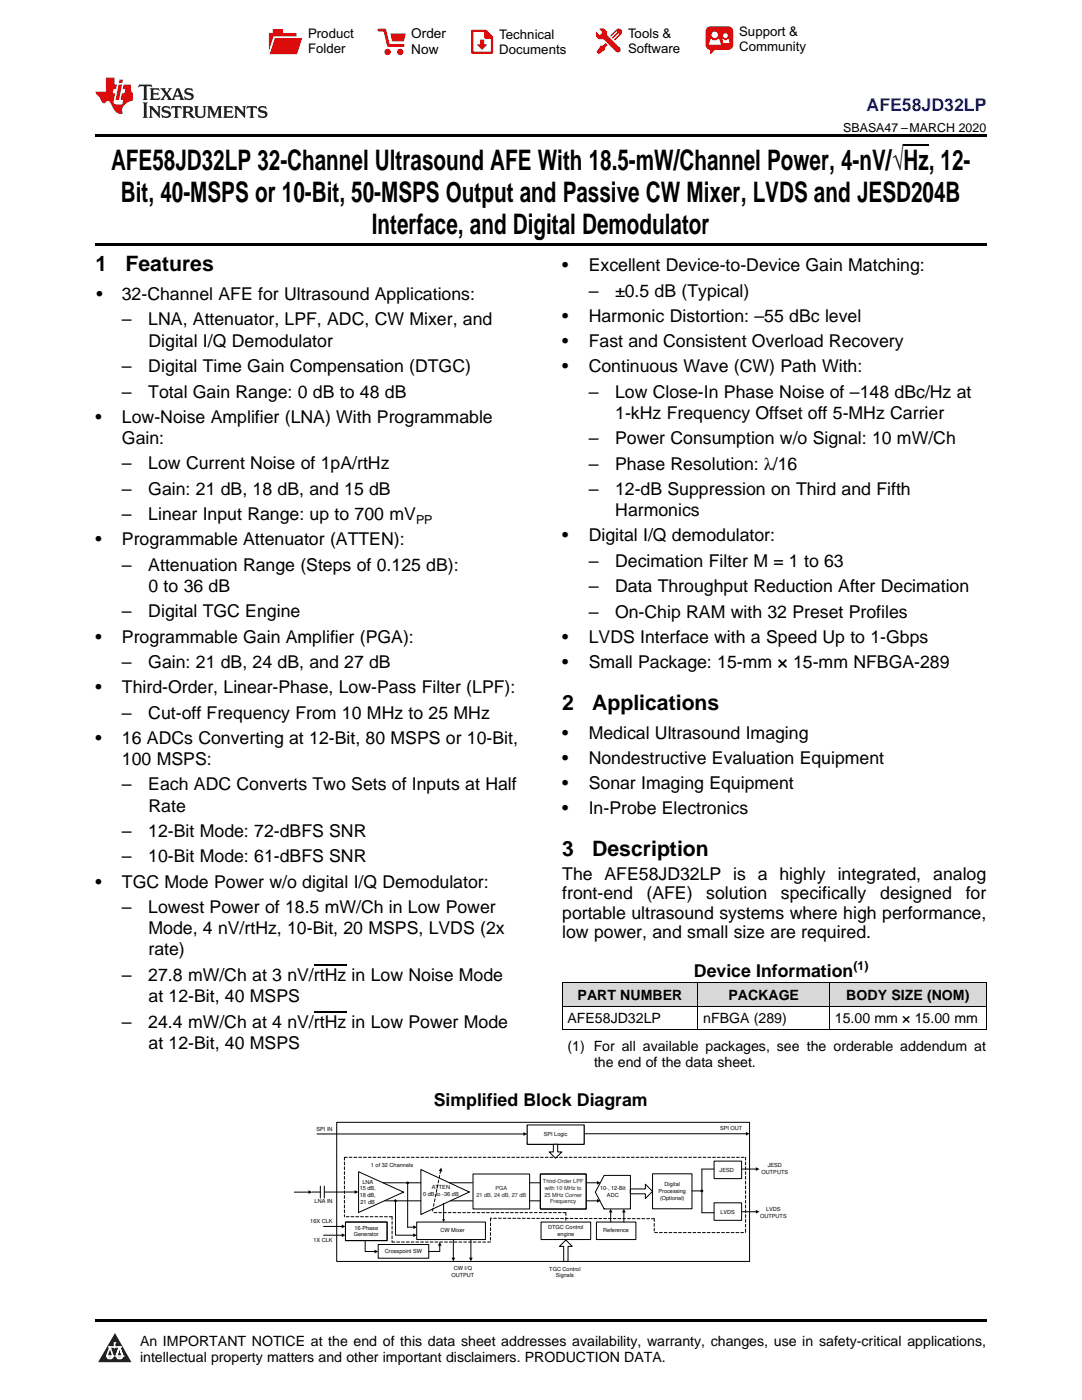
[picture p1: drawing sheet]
<svg xmlns="http://www.w3.org/2000/svg" width="216mm" height="279mm" viewBox="0 0 216 279" stroke-linecap="round" stroke-linejoin="round" font-family="sans-serif">
<defs><g id="words">
<g font-size="5.6">
<text x="22.2" y="33.9">AFE58JD32LP 32-Channel Ultrasound AFE With 18.5-mW/Channel Power, 4-nV/√Hz, 12-</text>
<text x="24.1" y="40.3">Bit, 40-MSPS or 10-Bit, 50-MSPS Output and Passive CW Mixer, LVDS and JESD204B</text>
<text x="74.2" y="46.6">Interface, and Digital Demodulator</text>
</g>
<g font-size="4.2">
<text x="19" y="54.2">1</text>
<text x="25" y="54.2">Features</text>
<text x="112.2" y="141.7">2</text>
<text x="118.2" y="141.7">Applications</text>
<text x="112.2" y="170.9">3</text>
<text x="118.2" y="170.9">Description</text>
</g>
<text font-size="3.5" fill="#00f" x="172.9" y="22.2">AFE58JD32LP</text>
<g font-size="3.5">
<text x="19.2" y="59.9">•</text>
<text x="24.3" y="59.9">32-Channel AFE for Ultrasound Applications:</text>
<text x="112.2" y="54.2">•</text>
<text x="117.5" y="54.2">Excellent Device-to-Device Gain Matching:</text>
<text x="117.5" y="59.2">–</text>
<text x="122.7" y="59.2">±0.5 dB (Typical)</text>
<text x="24.3" y="64.9">–</text>
<text x="29.6" y="64.9">LNA, Attenuator, LPF, ADC, CW Mixer, and</text>
<text x="112.2" y="64.2">•</text>
<text x="117.5" y="64.2">Harmonic Distortion: –55 dBc level</text>
<text x="29.6" y="69.2">Digital I/Q Demodulator</text>
<text x="112.2" y="69.3">•</text>
<text x="117.5" y="69.3">Fast and Consistent Overload Recovery</text>
<text x="24.3" y="74.3">–</text>
<text x="29.6" y="74.3">Digital Time Gain Compensation (DTGC)</text>
<text x="112.2" y="74.3">•</text>
<text x="117.5" y="74.3">Continuous Wave (CW) Path With:</text>
<text x="24.3" y="79.3">–</text>
<text x="29.6" y="79.3">Total Gain Range: 0 dB to 48 dB</text>
<text x="117.5" y="79.3">–</text>
<text x="122.7" y="79.3">Low Close-In Phase Noise of –148 dBc/Hz at</text>
<text x="122.8" y="83.6">1-kHz Frequency Offset off 5-MHz Carrier</text>
<text x="19" y="84.3">•</text>
<text x="24.3" y="84.3">Low-Noise Amplifier (LNA) With Programmable</text>
<text x="24.3" y="88.6">Gain:</text>
<text x="117.5" y="88.7">–</text>
<text x="122.7" y="88.7">Power Consumption w/o Signal: 10 mW/Ch</text>
<text x="24.3" y="93.7">–</text>
<text x="29.6" y="93.7">Low Current Noise of 1pA/rtHz</text>
<text x="117.5" y="93.7">–</text>
<text x="122.7" y="93.7">Phase Resolution: λ/16</text>
<text x="24.3" y="98.7">–</text>
<text x="29.6" y="98.7">Gain: 21 dB, 18 dB, and 15 dB</text>
<text x="117.5" y="98.8">–</text>
<text x="122.7" y="98.8">12-dB Suppression on Third and Fifth</text>
<text x="24.3" y="103.8">–</text>
<text x="29.6" y="103.8">Linear Input Range: up to 700 mV</text>
<text x="122.8" y="103">Harmonics</text>
<text x="19" y="108.8">•</text>
<text x="24.3" y="108.8">Programmable Attenuator (ATTEN):</text>
<text x="24.3" y="113.9">–</text>
<text x="29.6" y="113.9">Attenuation Range (Steps of 0.125 dB):</text>
<text x="112.2" y="108.1">•</text>
<text x="117.5" y="108.1">Digital I/Q demodulator:</text>
<text x="117.5" y="113.1">–</text>
<text x="122.7" y="113.1">Decimation Filter M = 1 to 63</text>
<text x="29.6" y="118.1">0 to 36 dB</text>
<text x="117.5" y="118.2">–</text>
<text x="122.7" y="118.2">Data Throughput Reduction After Decimation</text>
<text x="24.3" y="123.2">–</text>
<text x="29.6" y="123.2">Digital TGC Engine</text>
<text x="117.5" y="123.3">–</text>
<text x="122.7" y="123.3">On-Chip RAM with 32 Preset Profiles</text>
<text x="19" y="128.2">•</text>
<text x="24.3" y="128.2">Programmable Gain Amplifier (PGA):</text>
<text x="112.2" y="128.3">•</text>
<text x="117.5" y="128.3">LVDS Interface with a Speed Up to 1-Gbps</text>
<text x="24.3" y="133.3">–</text>
<text x="29.6" y="133.3">Gain: 21 dB, 24 dB, and 27 dB</text>
<text x="112.2" y="133.3">•</text>
<text x="117.5" y="133.3">Small Package: 15-mm × 15-mm NFBGA-289</text>
<text x="19" y="138.3">•</text>
<text x="24.3" y="138.3">Third-Order, Linear-Phase, Low-Pass Filter (LPF):</text>
<text x="24.3" y="143.4">–</text>
<text x="29.6" y="143.4">Cut-off Frequency From 10 MHz to 25 MHz</text>
<text x="19" y="148.4">•</text>
<text x="24.3" y="148.4">16 ADCs Converting at 12-Bit, 80 MSPS or 10-Bit,</text>
<text x="112.2" y="147.5">•</text>
<text x="117.5" y="147.5">Medical Ultrasound Imaging</text>
<text x="24.3" y="152.6">100 MSPS:</text>
<text x="112.2" y="152.5">•</text>
<text x="117.5" y="152.5">Nondestructive Evaluation Equipment</text>
<text x="24.3" y="157.7">–</text>
<text x="29.6" y="157.7">Each ADC Converts Two Sets of Inputs at Half</text>
<text x="29.6" y="162">Rate</text>
<text x="112.2" y="157.5">•</text>
<text x="117.5" y="157.5">Sonar Imaging Equipment</text>
<text x="24.3" y="167">–</text>
<text x="29.6" y="167">12-Bit Mode: 72-dBFS SNR</text>
<text x="112.2" y="162.5">•</text>
<text x="117.5" y="162.5">In-Probe Electronics</text>
<text x="24.3" y="172.1">–</text>
<text x="29.6" y="172.1">10-Bit Mode: 61-dBFS SNR</text>
<text x="19" y="177.1">•</text>
<text x="24.3" y="177.1">TGC Mode Power w/o digital I/Q Demodulator:</text>
<text x="112.2" y="175.6">The AFE58JD32LP is a highly integrated, analog</text>
<text x="112.2" y="179.5">front-end</text>
<text x="129" y="179.5">(AFE)</text>
<text x="140.9" y="179.5">solution</text>
<text x="155.8" y="179.5">specifically</text>
<text x="175.6" y="179.5">designed</text>
<text x="192.7" y="179.5">for</text>
<text x="24.3" y="182.2">–</text>
<text x="29.6" y="182.2">Lowest Power of 18.5 mW/Ch in Low Power</text>
<text x="112.2" y="183.3">portable ultrasound systems where high performance,</text>
<text x="29.6" y="186.4">Mode, 4 nV/rtHz, 10-Bit, 20 MSPS, LVDS (2x</text>
<text x="29.6" y="190.7">rate)</text>
<text x="112.2" y="187.2">low power, and small size are required.</text>
<text x="24.3" y="195.8">–</text>
<text x="29.6" y="195.8">27.8 mW/Ch at 3 nV/rtHz in Low Noise Mode</text>
<text x="138.5" y="194.9">Device Information</text>
<text x="29.6" y="200">at 12-Bit, 40 MSPS</text>
<text x="24.3" y="205.1">–</text>
<text x="29.6" y="205.1">24.4 mW/Ch at 4 nV/rtHz in Low Power Mode</text>
<text x="29.6" y="209.3">at 12-Bit, 40 MSPS</text>
<text x="86.6" y="220.7">Simplified Block Diagram</text>
</g>
<g font-size="2.8">
<text x="115.3" y="199.6">PART NUMBER</text>
<text x="145.3" y="199.6">PACKAGE</text>
<text x="168.9" y="199.6">BODY SIZE (NOM)</text>
<text x="113.2" y="204.3">AFE58JD32LP</text>
<text x="113.2" y="209.8">(1) For all available packages, see the orderable addendum at</text>
<text x="140.3" y="204.3">nFBGA (289)</text>
<text x="166.6" y="204.3">15.00 mm × 15.00 mm</text>
<text x="118.5" y="212.9">the end of the data sheet.</text>
<text x="27.9" y="268.6">An IMPORTANT NOTICE at the end of this data sheet addresses availability, warranty, changes, use in safety-critical applications,</text>
<text x="27.9" y="271.8">intellectual property matters and other important disclaimers. PRODUCTION DATA.</text>
</g>
<g font-size="2.7">
<text x="82.1" y="7.7">Order</text>
<text x="82.1" y="10.7">Now</text>
</g>
<g font-size="2.6">
<text x="61.5" y="7.6">Product</text>
<text x="61.5" y="10.6">Folder</text>
<text x="99.6" y="7.8">Technical</text>
<text x="99.6" y="10.8">Documents</text>
<text x="125.3" y="7.6">Tools &amp;</text>
<text x="125.3" y="10.6">Software</text>
<text x="147.5" y="7.2">Support &amp;</text>
<text x="147.5" y="10.2">Community</text>
</g>
<g font-size="2.5">
<text x="168.3" y="26.3">SBASA47 –MARCH 2020</text>
<text x="83" y="104.5">PP</text>
<text x="170.3" y="193.5">(1)</text>
</g>
<g font-size="1.1">
<text x="63.1" y="225.8">SPI IN</text>
<text x="108.5" y="226.8">SPI Logic</text>
<text x="143.7" y="225.6">SPI OUT</text>
<text x="74" y="232.9">1 of 32 Channels</text>
<text x="143.6" y="233.8">JESD</text>
<text x="153.2" y="232.9">JESD</text>
<text x="71.8" y="237.5">15 dB,</text>
<text x="71.8" y="238.9">18 dB,</text>
<text x="72.3" y="236.2">LNA</text>
<text x="84.4" y="238.7">0 dB to -36 dB</text>
<text x="86.2" y="237.3">ATTEN</text>
<text x="119.7" y="237.6">10-, 12-Bit</text>
<text x="121.1" y="238.9">ADC</text>
<text x="131.4" y="238.1">Processing</text>
<text x="131.7" y="239.4">(Optional)</text>
<text x="132.6" y="236.7">Digital</text>
<text x="152" y="234.3">OUTPUTS</text>
<text x="61.9" y="244.2">16X CLK</text>
<text x="62.8" y="240.1">LNA IN</text>
<text x="70.7" y="245.4">16-Phase</text>
<text x="71.9" y="240.2">21 dB</text>
<text x="87.9" y="245.9">CW Mixer</text>
<text x="109.4" y="245.3">DTGC Control</text>
<text x="120.4" y="246">Reference</text>
<text x="143.8" y="242.3">LVDS</text>
<text x="151.7" y="243">OUTPUTS</text>
<text x="152.9" y="241.6">LVDS</text>
<text x="62.5" y="247.8">1X CLK</text>
<text x="70.6" y="246.7">Generator</text>
<text x="76.8" y="250.1">Crosspoint SW</text>
<text x="111.2" y="246.6">engine</text>
<text x="90.1" y="254.8">OUTPUT</text>
<text x="90.5" y="253.4">CW I/Q</text>
<text x="109.6" y="253.6">TGC Control</text>
<text x="110.9" y="254.9">Signals</text>
</g>
<g font-size="1.1" fill="#221f20">
<text x="95" y="238.8">21 dB, 24 dB, 27 dB</text>
<text x="98.9" y="237.5">PGA</text>
<text x="108.3" y="236.1">Third-Order LPF</text>
<text x="108.6" y="238.8">25 MHz Corner</text>
<text x="108.7" y="237.5">with 10 MHz to</text>
<text x="109.8" y="240.1">Frequency</text>
</g>
</g></defs>
<g fill="#d8d8d8">
<path d="M112.2 196.2h27.1v4.7h-27.1z"/>
<path d="M139.3 196.2h26.2v4.7h-26.2z"/>
<path d="M165.5 196.2h31.3v4.7h-31.3z"/>
</g>
<path d="M22.9 266l3.3 5.9h-6.6z" fill-rule="evenodd" fill="#231f20"/>
<path d="M21.3 270.6h1.2l-.3 .5h-.3a.53 .53 0 0 1-.6-.5z" fill-rule="evenodd" fill="#fff"/>
<path d="M21.3 270.6h1.2l-.3 .5h-.3a.53 .53 0 0 1-.6-.5z" fill="none" stroke="#231f20" stroke-width=".33"/>
<path d="M21.3 270.6l1.2 .1-.3 .4h-.5z" fill="none" stroke="#fff" stroke-width=".33"/>
<path d="M22.9 268.9h.1" fill="none" stroke="#fff" stroke-width=".33"/>
<path d="M22.9 268v.9z" fill="#fff"/>
<path d="M22.9 268v.9z" fill="none" stroke="#fff" stroke-width=".33"/>
<circle cx="22.9" cy="268" r=".16" fill="#fff"/>
<path d="M21.8 268.8h.1" fill="none" stroke="#fff" stroke-width=".33"/>
<path d="M21.8 268.8h2.2z" fill="#fff"/>
<path d="M21.8 268.8h2.2z" fill="none" stroke="#fff" stroke-width=".33"/>
<circle cx="24" cy="268.8" r=".16" fill="#fff"/>
<path d="M23.2 270.6h.1" fill="none" stroke="#fff" stroke-width=".33"/>
<path d="M23.8 268.8l-.6 1.8z" fill-rule="evenodd" fill="#fff"/>
<path d="M23.8 268.8l-.6 1.8z" fill="none" stroke="#fff" stroke-width=".33"/>
<path d="M23.8 268.8l.7 1.8z" fill-rule="evenodd" fill="#fff"/>
<path d="M23.8 268.8l.7 1.8z" fill="none" stroke="#fff" stroke-width=".33"/>
<path d="M24.4 270.6h.1" fill="none" stroke="#fff" stroke-width=".33"/>
<circle cx="21.3" cy="270.6" r=".16" fill="#fff"/>
<path d="M22 268.8l-.7 1.8z" fill="#fff"/>
<path d="M22 268.8l-.7 1.8z" fill="none" stroke="#fff" stroke-width=".33"/>
<path d="M22 268.8l.5 1.8z" fill="#fff"/>
<path d="M22 268.8l.5 1.8z" fill="none" stroke="#fff" stroke-width=".33"/>
<circle cx="22.5" cy="270.6" r=".16" fill="#fff"/>
<path d="M23.3 270.6h1.2a.63 .63 0 0 1-.6 .5 .63 .63 0 0 1-.6-.5z" fill-rule="evenodd" fill="#fff"/>
<path d="M23.3 270.6h1.2a.63 .63 0 0 1-.6 .5 .63 .63 0 0 1-.6-.5z" fill="none" stroke="#231f20" stroke-width=".33"/>
<path d="M23.3 270.6h1.2l-.4 .5h-.5z" fill="none" stroke="#fff" stroke-width=".33"/>
<path d="M23.2 270.6h.1" fill="none" stroke="#fff" stroke-width=".33"/>
<circle cx="24.5" cy="270.6" r=".16" fill="#fff"/>
<path d="M19 263.2h177.8v.5h-177.8z" fill="#000"/>
<path d="M71.5 233.8l9 4.1-9 4.1zM84 233.4l9.6 4.5-9.6 4.5zM94.4 234.3h11.3v7h-11.3zM105.2 224.5h11.4v3.9h-11.4z" fill="none" stroke="#000" stroke-width=".2"/>
<path d="M125.8 237.3h3v-1l1.4 1.5-1.4 1.4v-.9h-3z" fill-rule="evenodd" fill="#fff"/>
<path d="M67.2 224h82.4v27.7h-82.4zM125.8 237.3h3v-1l1.4 1.5-1.4 1.4v-.9h-3z" fill="none" stroke="#000" stroke-width=".2"/>
<path d="M105.2 224.4h11.3v3.9h-11.3z" fill-rule="evenodd" fill="#fff"/>
<g fill="none" stroke="#000" stroke-width=".2">
<path d="M61.6 237.9h-2.9M63.2 226.3h41.3M70.9 237.9h-3.8M78.9 239.5v7h3.6M81.3 236.1v8.8M105.2 224.5h11.4v3.9h-11.4zM107.8 234.3h9.2v7h-9.2zM116.7 226.3h32.2M120.5 234.6h5.3v6.7h-5.3l-1.7-3.4zM130.2 234.3h7.9v6.9h-7.9zM138.1 237.7h2M142.4 233.3h-2.3v8.7h2.3"/>
<path d="M142.5 231.7h5.5v3.5h-5.5zM148 233.3h2.9M64.6 244.8h3.7M64.6 246.5h3.7M68.9 243.9h8.3v3.7h-8.3zM72.9 247.6v2.2h1.9M75.5 248.4h10.1v2.7h-10.1zM81.3 244.9h1.2M83.1 243.9h13.8v3.5h-13.8zM85.6 249.8h2.1M88.5 240.2v3.2M90.5 247.4v3.7"/>
<path d="M94 247.4v3.7M108 243.9h9.9v3.5h-9.9zM119 243.9h7.9v3.5h-7.9zM121.9 241.9v2M124.5 241.9v2M142.5 240h5.5v3.5h-5.5zM148 241.8h2.9"/>
</g>
<g fill="#000">
<path d="M61.6 237.5l.7 .4-.7 .4zM70.8 237.5l.7 .4-.7 .4zM104.5 225.9l.7 .4-.7 .4zM148.8 225.9l.8 .4-.8 .3zM150.8 232.9l.7 .4-.7 .4zM68.2 244.4l.7 .4-.7 .3zM68.2 246.1l.7 .4-.7 .4zM74.7 249.4l.8 .4-.8 .3zM82.5 244.5l.7 .4-.7 .4zM82.5 246.1l.7 .4-.7 .4zM90.1 251h.7l-.3 .7zM93.6 251h.7l-.3 .7z"/>
<path d="M121.9 241.2l.3 .8h-.7zM124.5 241.2l.3 .8h-.7zM150.8 241.5l.7 .3-.7 .4z"/>
<path d="M88.2 243.3h.6l-.3 .6z" fill-rule="evenodd"/>
</g>
<path d="M68.7 231h80.1M68.7 231v11.8M148.8 231v15M78.2 242.8h-9.5M78.2 242.8v5.1M97.9 247.9h-19.7M97.9 243.1v4.8M130.5 243.2v2.8h18.3M130.5 243.2l-32.6-.1" fill="none" stroke="#000" stroke-width=".2" stroke-dasharray=".6 .4"/>
<path d="M111.6 248.7l1.3-1.2 1.3 1.2h-.9v3h-.8v-3z" fill-rule="evenodd" fill="#fff"/>
<g fill="none" stroke="#000" stroke-width=".2">
<path d="M62.3 237.9h1.6M63.9 236.7v2.4M64.7 236.7v2.4M64.7 237.9h2.4M76.5 236.1h7.5M76.8 239.7h7.2M89.7 236.1h4.6M89.9 239.7h4.4M105.7 236.1h2.2M105.7 239.7h2.2M117.1 236.1h2.1M117.1 239.7h2.1"/>
<path d="M139.9 237.7h.2M87.7 248.5v1.3M111.6 248.7l1.3-1.2 1.3 1.2h-.9v3h-.8v-3z"/>
</g>
<g fill="#000">
<path d="M88 233l.3 .8-.8-.1zM119.1 235.7l.7 .4-.7 .3zM119.1 239.3l.7 .4-.7 .3zM87.7 247.9l.4 .7h-.7z"/>
<circle cx="78.9" cy="239.6" r=".27"/>
<circle cx="81.3" cy="236.1" r=".27"/>
<circle cx="140.1" cy="237.7" r=".27"/>
</g>
<path d="M87.9 233.6l-1.7 8.4M112.9 242h-26.7M112.9 242v1.9" fill="none" stroke="#000" stroke-width=".2" stroke-dasharray=".6 .4"/>
<path d="M110.4 228.4h.9v1.5h.8l-1.3 1.2-1.2-1.2h.8z" fill-rule="evenodd" fill="#fff"/>
<path d="M112.2 196.2h84.6M112.2 196.2v9.3M139.2 196.2v9.3M165.5 196.2v9.3M196.8 196.2v9.3M112.2 205.5h84.6M112.2 200.8h84.6M110.4 228.4h.9v1.5h.8l-1.3 1.2-1.2-1.2h.8z" fill="none" stroke="#000" stroke-width=".2"/>
<path d="M19 26.8h177.8v.6h-177.8zM19 48.6h177.8v.5h-177.8z" fill="#000"/>
<path d="M27.7 16.9l-.1 .6 .6-.3h.5v.2v2.2l-.2 .4h1l-.2-.4v-2.2v-.2h.5l.6 .3-.2-.6zM29.9 17.6l.2 .4v1.6l-.2 .4h1.9l.1-.6a1.09 1.09 0 0 1-1.3 .1v-.6h.6l.4 .2v-.7l-.2 .2h-.8v-.6l.2-.1a1.01 1.01 0 0 1 1 .3l-.1-.6zM32 17.6l.9 1.2-1 1.2h.9l-.2-.3 .5-.7 .5 .7-.3 .3h1.7l-.2-.3 .1-.4h1l.1 .4-.2 .3h1l-.3-.4-.7-2h-.5l-1 2.2-.8-1.1 .9-1.1h-.9l.2 .2-.4 .7-.4-.7 .2-.2zM35.4 18l.4 1h-.8zM37 17.7a.66 .66 0 0 0-.2 .8 .66 .66 0 0 0 .6 .4l.7 .2 .1 .2a.8 .8 0 0 1-.7 .4 .8 .8 0 0 1-.7-.5l.1 .8 .2-.2a.94 .94 0 0 0 1.1 .1 .94 .94 0 0 0 .4-.9 1.48 1.48 0 0 0-1.3-.6v-.4a1.1 1.1 0 0 1 1.2 .2l-.2-.6-.2 .1-.5-.1zM28.5 20.4l.2 .4v2.3l-.2 .4h1l-.2-.4v-2.3l.2-.4zM29.7 21.2l.2 .4v1.5l-.2 .4h.8l-.3-.4 .1-1.3 1.6 1.8v-2l.2-.4h-.7l.2 .2v1.1l-1.2-1.3zM32.5 21.3a.66 .66 0 0 0-.2 .8 .66 .66 0 0 0 .6 .4l.6 .2 .2 .2a.8 .8 0 0 1-.8 .4 .8 .8 0 0 1-.7-.5l.2 .7 .2-.1a.94 .94 0 0 0 1 .1 .94 .94 0 0 0 .5-1 1.47 1.47 0 0 0-1.3-.6l-.1-.3a1.1 1.1 0 0 1 1.3 .2l-.2-.6-.2 .1-.5-.2zM34.3 21.2l-.2 .6a.64 .64 0 0 1 .8-.3v1.6l-.2 .4h1l-.3-.4 .1-1.6a.66 .66 0 0 1 .8 .3l-.2-.6zM36.3 21.2l.3 .4v1.5l-.3 .4h1l-.2-.2v-.7h.5l.1 .1a.8 .8 0 0 0 1.2 .7l-1-1a.62 .62 0 0 0 .6-.5 .62 .62 0 0 0-.6-.7zM37.1 21.5h.1a.48 .48 0 0 1 .6 0 .48 .48 0 0 1 .1 .6l-.2 .1-.6 .1zM38.7 21.2l.2 .2a2.29 2.29 0 0 0 .4 2 1.05 1.05 0 0 0 1.7-.7v-1.3l.2-.2h-.8l.2 .4v1.1a.61 .61 0 0 1-.6 .6 .61 .61 0 0 1-.6-.6v-1.1l.3-.4zM41.3 21.2l.3 .4v1.5l-.3 .4h.8l-.2-.4v-1.4l.8 1.9 .9-1.9v1.4l-.2 .4h.9l-.2-.4v-1.5l.2-.4h-.8l-.7 1.5-.6-1.5zM44.5 21.2l.2 .4v1.5l-.2 .4h1.9l.2-.6a1.1 1.1 0 0 1-1.4 .2v-.7h.6l.4 .2v-.6l-.2 .1-.8 .1v-.6l.2-.1a1.02 1.02 0 0 1 1.1 .2l-.2-.5zM46.7 21.2l.2 .4v1.5l-.2 .4h.8l-.3-.4 .1-1.3 1.6 1.8v-2l.2-.4h-.7l.2 .2v1.1l-1.2-1.3zM49.3 21.2l-.1 .6a.64 .64 0 0 1 .8-.3v1.6l-.3 .4h1l-.2-.4v-1.6a.66 .66 0 0 1 .8 .3l-.1-.6zM51.7 21.3a.66 .66 0 0 0-.2 .7 .66 .66 0 0 0 .7 .5l.6 .2 .1 .2a.8 .8 0 0 1-.7 .4 .8 .8 0 0 1-.7-.5l.1 .7 .2-.1a.94 .94 0 0 0 1.1 .1 .94 .94 0 0 0 .4-1 1.48 1.48 0 0 0-1.2-.6l-.1-.3a1.1 1.1 0 0 1 1.2 .2l-.2-.6-.1 .1-.6-.2z" fill="#231f20"/>
<path d="M21.1 15.5v2.8h-2v.4l.9 .9a.96 .96 0 0 0 1 1 .59 .59 0 0 1 .5-.4 .59 .59 0 0 1 .5 .3l.4 .8a1.61 1.61 0 0 0 2.1 1.3 1.63 1.63 0 0 1 1.1-2.2l.9-.3v-1.5a1.6 1.6 0 0 1-.4-1.7h-1.4l-.2 .9h.5l-.2 .8h-.5l-.2 1v.3h.5l-.2 .9h-.7a.74 .74 0 0 1-1-.6l.3-1.6h-.5l.2-.8h.5l.1-.9h-.4v-1.4zM23.7 16.9l-.7 3h.8l.6-3zM23.8 15.9l-.1 .7h.7l.2-.7z" fill="#ee1d23"/>
<g fill="#d60000">
<path d="M54.4 5.8h2v.8h2.8v4.2h-5.5v-4.2h.7z" fill-rule="evenodd"/>
<path d="M54.7 7.5h5.6l-1 3.3h-5.6z" fill-rule="evenodd"/>
</g>
<path d="M54.6 7.4h5.8l-.1 .1h-5.5l-1.1 3.3z" fill-rule="evenodd" fill="#fff"/>
<path d="M54.6 7.4h5.8l-.1 .1h-5.5l-1.1 3.3z" fill="none" stroke="#fff" stroke-width=".2"/>
<path d="M75.6 6h1.2l.7 3.1h3" fill="none" stroke="#d60000" stroke-width=".56"/>
<g fill="#d60000">
<path d="M77.9 6.7h3.1l-.4 1.5h-2.3z" fill-rule="evenodd"/>
<circle cx="77.3" cy="10.4" r=".64"/>
<circle cx="79.9" cy="10.4" r=".64"/>
</g>
<path d="M94.2 6.2h2.7l1.3 1.2v3.1h-4z" fill="none" stroke="#d60000" stroke-width=".44"/>
<g fill="#d60000">
<path d="M95.8 7.9h.8v1h.6l-1 1.1-1-1v-.1h.6z" fill-rule="evenodd"/>
<path d="M96.6 6.2h.3l1.3 1.2v.4h-1.3l-.3-.4z" fill-rule="evenodd"/>
<path d="M119.6 5.7h.9l.6 .6 .1 .7 2.5 2.5-.8 .8-2.3-2.3-1.1-.2-.6-.6v-.8l.7 .6 .5-.4v-.2l-.4-.5z" fill-rule="evenodd"/>
<path d="M119.9 9.1h.4l.5-.5 .4 .4-.5 .5v.4l-1.2 .9-.5-.5z" fill-rule="evenodd"/>
<path d="M123 5.9a.67 .67 0 0 1 .9 0 .67 .67 0 0 1 0 .9z" fill-rule="evenodd"/>
<path d="M123 5.9l.9 .9-1.2 1.2h-.2l.1-.2 .9-.9 .1-.2h-.3l-.9 1h-.2v-.2l.9-1 .1-.2h-.3l-.9 1h-.2v-.2z" fill-rule="evenodd"/>
<circle cx="123.3" cy="9.9" r=".54"/>
</g>
<path d="M121.1 6.3l-.1 .7" fill="none" stroke="#d60000" stroke-width=".2"/>
<g fill="#d60000">
<path d="M141.1 5.5l.6-.2h3.6a.95 .95 0 0 1 1 .9v2.8a.95 .95 0 0 1-1 .9h-3.6a.95 .95 0 0 1-.9-.9v-2.8z" fill-rule="evenodd"/>
<path d="M141.7 9.9h.9l-.7 .9h-.2z" fill-rule="evenodd"/>
</g>
<g fill="#fff">
<path d="M144.3 8.6h1.3z"/>
<path d="M141.8 7.8h.3l.1 .2h.8l.2-.2h.3l.4 1.1h-2.5z" fill-rule="evenodd"/>
<path d="M144.2 7.8h.2l.2 .2h.4l.2-.2h.2l.2 .8h-1.3z" fill-rule="evenodd"/>
<circle cx="142.6" cy="6.9" r=".65"/>
<circle cx="144.8" cy="7.1" r=".48"/>
</g>
<path d="M62.7 192.6h6.4M62.7 201.9h6.4" fill="none" stroke="#000" stroke-width=".25"/>
<path d="M180.3 28.9h5" fill="none" stroke="#000" stroke-width=".39"/>
<use href="#words"/>
</svg>
